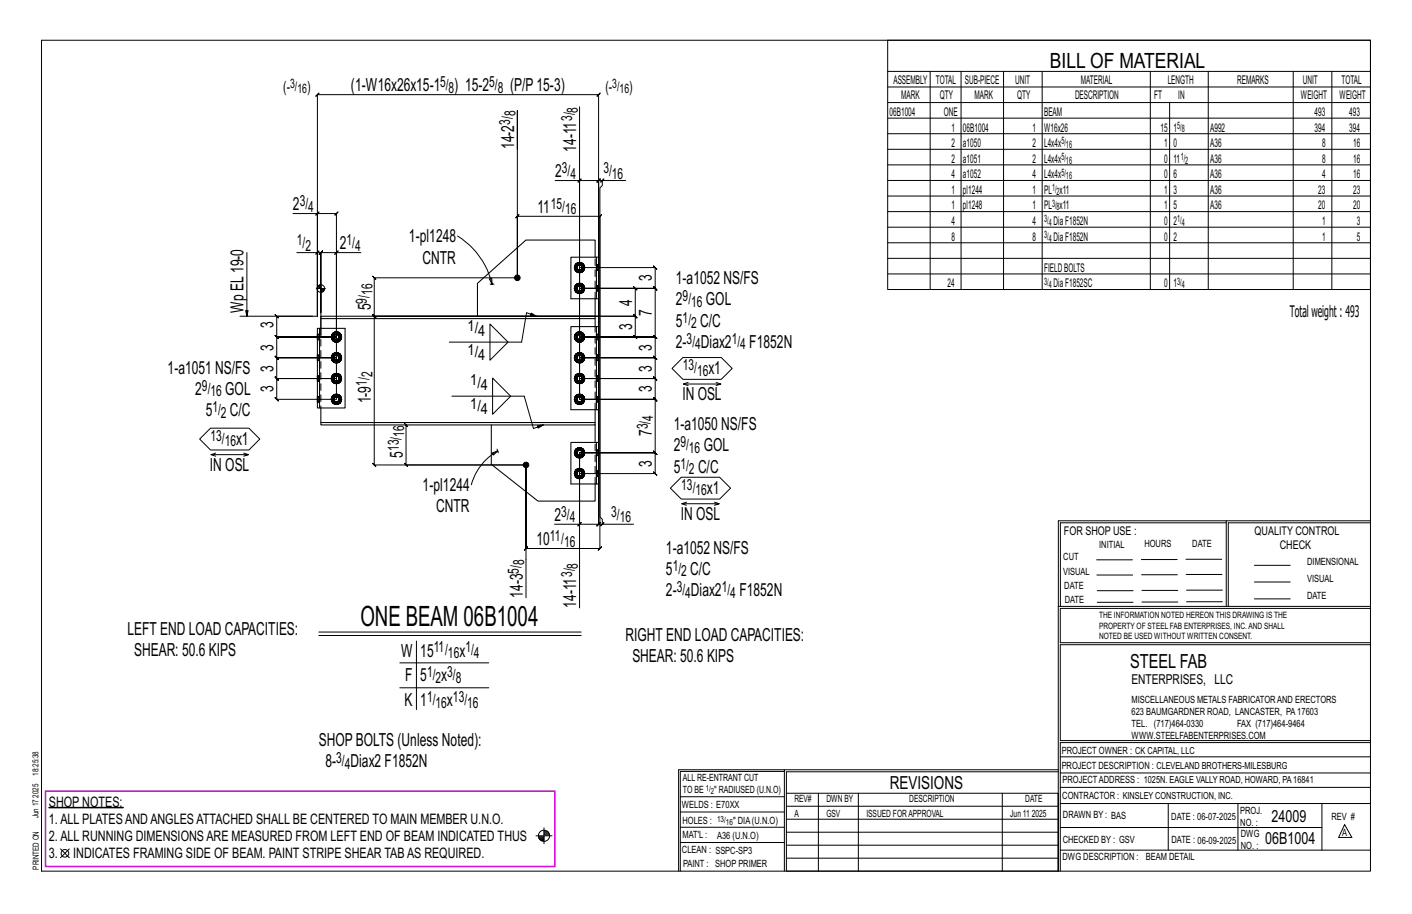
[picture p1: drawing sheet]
<svg xmlns="http://www.w3.org/2000/svg" width="432mm" height="279mm" viewBox="0 0 432 279" stroke-linecap="round" stroke-linejoin="round" font-family="sans-serif">
<defs><g id="words">
<text font-size="8.6" x="110.2" y="191.2">ONE BEAM 06B1004</text>
<text font-size="6.4" x="321.1" y="20.7">BILL OF MATERIAL</text>
<text font-size="5.9" x="345.6" y="204.1">STEEL FAB</text>
<g font-size="5.5">
<text x="107.3" y="27.9">(1-W16x26x15-1</text>
<text x="138.9" y="27.9">) 15-2</text>
<text x="156" y="27.9">(P/P15-3)</text>
<text x="157.2" y="45.6" transform="rotate(-90 157.2 45.6)">14-2</text>
<text x="176.2" y="46.4" transform="rotate(-90 176.2 46.4)">14-11</text>
<text x="169.8" y="54.2">2</text>
<text x="89.6" y="64.3">2</text>
<text x="164.3" y="65.1">11</text>
<text x="103.9" y="76.2">2</text>
<text x="125.1" y="74.1">1-pl1248</text>
<text x="129.2" y="80.6">CNTR</text>
<text x="199.4" y="86" transform="rotate(-90 199.4 86)">3</text>
<text x="206.7" y="86.9">1-a1052 NS/FS</text>
<text x="74.5" y="95.6" transform="rotate(-90 74.5 95.6)">Wp EL19-0</text>
<text x="113.5" y="94.9" transform="rotate(-90 113.5 94.9)">5</text>
<text x="193.3" y="93.4" transform="rotate(-90 193.3 93.4)">4</text>
<text x="206.7" y="93.4">2</text>
<text x="215.9" y="93.4">GOL</text>
<text x="83.6" y="100.2" transform="rotate(-90 83.6 100.2)">3</text>
<text x="193.3" y="100.9" transform="rotate(-90 193.3 100.9)">3</text>
<text x="199.4" y="96.6" transform="rotate(-90 199.4 96.6)">7</text>
<text x="206.7" y="99.9">5</text>
<text x="214.1" y="99.9">C/C</text>
<text x="83.6" y="107.2" transform="rotate(-90 83.6 107.2)">3</text>
<text x="199.4" y="107.2" transform="rotate(-90 199.4 107.2)">3</text>
<text x="206.7" y="106.4">2-</text>
<text x="214.3" y="106.4">Diax2</text>
<text x="229.2" y="106.4">F1852N</text>
<text x="83.6" y="113.6" transform="rotate(-90 83.6 113.6)">3</text>
<text x="199.4" y="113.6" transform="rotate(-90 199.4 113.6)">3</text>
<text x="51.3" y="114.2">1-a1051 NS/FS</text>
<text x="83.6" y="119.9" transform="rotate(-90 83.6 119.9)">3</text>
<text x="199.4" y="119.9" transform="rotate(-90 199.4 119.9)">3</text>
<text x="216.7" y="114.4">x1</text>
<text x="59.7" y="120.7">2</text>
<text x="68.9" y="120.7">GOL</text>
<text x="113.5" y="123.3" transform="rotate(-90 113.5 123.3)">1-9</text>
<text x="208.7" y="122.4">IN OSL</text>
<text x="62.9" y="127.2">5</text>
<text x="70.3" y="127.2">C/C</text>
<text x="206" y="131.5">1-a1050 NS/FS</text>
<text x="72.2" y="136">x1</text>
<text x="199.4" y="133.3" transform="rotate(-90 199.4 133.3)">7</text>
<text x="206" y="138">2</text>
<text x="215.2" y="138">GOL</text>
<text x="64.2" y="144">IN OSL</text>
<text x="123.2" y="139.9" transform="rotate(-90 123.2 139.9)">5</text>
<text x="199.4" y="142.6" transform="rotate(-90 199.4 142.6)">3</text>
<text x="206" y="144.5">5</text>
<text x="213.5" y="144.5">C/C</text>
<text x="129.3" y="150.1">1-pl1244</text>
<text x="216.2" y="151">x1</text>
<text x="133.4" y="156.6">CNTR</text>
<text x="169.6" y="159.3">2</text>
<text x="208.2" y="159">IN OSL</text>
<text x="164.1" y="166.7">10</text>
<text x="203.7" y="169.3">1-a1052 NS/FS</text>
<text x="203.7" y="175.8">5</text>
<text x="211.1" y="175.8">C/C</text>
<text x="159.9" y="182.7" transform="rotate(-90 159.9 182.7)">14-3</text>
<text x="176.2" y="185.8" transform="rotate(-90 176.2 185.8)">14-11</text>
<text x="203.7" y="182.3">2-</text>
<text x="211.3" y="182.3">Diax2</text>
<text x="226.1" y="182.3">F1852N</text>
<text x="39" y="194.1">LEFT END LOAD CAPACITIES:</text>
<text x="191.3" y="196">RIGHT END LOAD CAPACITIES:</text>
<text x="41.1" y="200.6">SHEAR: 50.6 KIPS</text>
<text x="122.7" y="200.7">W</text>
<text x="128.5" y="200.7">15</text>
<text x="140.5" y="200.7">x</text>
<text x="193.4" y="202.5">SHEAR: 50.6 KIPS</text>
<text x="123.9" y="208.3">F</text>
<text x="128.5" y="208.3">5</text>
<text x="134.9" y="208.3">x</text>
<text x="123.7" y="215.9">K</text>
<text x="128.5" y="215.9">1</text>
<text x="136.7" y="215.9">x</text>
<text x="97.5" y="228">SHOPBOLTS (Unless Noted):</text>
<text x="99.6" y="234.6">8-</text>
<text x="107.2" y="234.6">Diax2 F1852N</text>
<text x="272.2" y="241.1">REVISIONS</text>
</g>
<g font-size="5.1">
<text x="388.9" y="251.3">24009</text>
<text x="386.9" y="258.1">06B1004</text>
</g>
<text font-size="4.9" x="394.4" y="97">Totalweight : 493</text>
<g font-size="4.7">
<text x="86.6" y="28.1">(-</text>
<text x="93.9" y="28.1">)</text>
<text x="134.6" y="26.7">5/</text>
<text x="137.2" y="28.4">8</text>
<text x="149.6" y="26.7">5/</text>
<text x="152.2" y="28.4">8</text>
<text x="185.2" y="28.1">(-</text>
<text x="192.4" y="28.1">)</text>
<text x="157.6" y="35.6" transform="rotate(-90 157.6 35.6)">8</text>
<text x="176.7" y="34.4" transform="rotate(-90 176.7 34.4)">8</text>
<text x="156" y="38.2" transform="rotate(-90 156 38.2)">3/</text>
<text x="175" y="37" transform="rotate(-90 175 37)">3/</text>
<text x="171.8" y="53">3/</text>
<text x="184.5" y="53">3/</text>
<text x="174.4" y="54.6">4</text>
<text x="187.1" y="54.6">16</text>
<text x="91.6" y="63">3/</text>
<text x="94.3" y="64.7">4</text>
<text x="168.4" y="63.9">15/</text>
<text x="172.8" y="65.5">16</text>
<text x="90.8" y="75">1/</text>
<text x="93.4" y="76.6">2</text>
<text x="106" y="75">1/</text>
<text x="108.6" y="76.6">4</text>
<text x="112.2" y="92.8" transform="rotate(-90 112.2 92.8)">9/</text>
<text x="113.9" y="90.2" transform="rotate(-90 113.9 90.2)">16</text>
<text x="208.8" y="92.1">9/</text>
<text x="211.4" y="93.8">16</text>
<text x="143" y="101.1">1/</text>
<text x="208.8" y="98.7">1/</text>
<text x="211.4" y="100.3">2</text>
<text x="146.3" y="102.8">4</text>
<text x="210" y="105.2">3/</text>
<text x="212.6" y="106.8">4</text>
<text x="223.8" y="105.2">1/</text>
<text x="226.4" y="106.8">4</text>
<text x="143" y="108.4">1/</text>
<text x="146.3" y="110.1">4</text>
<text x="208.8" y="113.2">13/</text>
<text x="61.8" y="119.5">9/</text>
<text x="112.2" y="118" transform="rotate(-90 112.2 118)">1/</text>
<text x="113.9" y="115.4" transform="rotate(-90 113.9 115.4)">2</text>
<text x="143.8" y="117.6">1/</text>
<text x="147.1" y="119.3">4</text>
<text x="213.2" y="114.8">16</text>
<text x="64.4" y="121.1">16</text>
<text x="64.9" y="126">1/</text>
<text x="143.8" y="125">1/</text>
<text x="67.6" y="127.6">2</text>
<text x="147.1" y="126.6">4</text>
<text x="198.1" y="131.3" transform="rotate(-90 198.1 131.3)">3/</text>
<text x="199.8" y="128.7" transform="rotate(-90 199.8 128.7)">4</text>
<text x="64.4" y="134.8">13/</text>
<text x="68.7" y="136.4">16</text>
<text x="121.9" y="137.8" transform="rotate(-90 121.9 137.8)">13/</text>
<text x="123.6" y="133.5" transform="rotate(-90 123.6 133.5)">16</text>
<text x="208.1" y="136.7">9/</text>
<text x="208.1" y="143.3">1/</text>
<text x="210.7" y="138.4">16</text>
<text x="208.3" y="149.8">13/</text>
<text x="210.7" y="144.9">2</text>
<text x="212.7" y="151.4">16</text>
<text x="171.6" y="158">3/</text>
<text x="174.3" y="159.7">4</text>
<text x="186.9" y="158">3/</text>
<text x="189.5" y="159.7">16</text>
<text x="168.2" y="165.4">11/</text>
<text x="172.5" y="167.1">16</text>
<text x="160.3" y="172.7" transform="rotate(-90 160.3 172.7)">8</text>
<text x="176.7" y="173.8" transform="rotate(-90 176.7 173.8)">8</text>
<text x="158.6" y="175.3" transform="rotate(-90 158.6 175.3)">5/</text>
<text x="175" y="176.4" transform="rotate(-90 175 176.4)">3/</text>
<text x="205.7" y="174.6">1/</text>
<text x="208.3" y="176.2">2</text>
<text x="206.9" y="181.1">3/</text>
<text x="209.6" y="182.7">4</text>
<text x="220.7" y="181.1">1/</text>
<text x="223.3" y="182.7">4</text>
<text x="132.6" y="199.4">11/</text>
<text x="137" y="201.1">16</text>
<text x="142.3" y="199.4">1/</text>
<text x="144.9" y="201.1">4</text>
<text x="130.6" y="207.1">1/</text>
<text x="133.2" y="208.7">2</text>
<text x="136.8" y="207.1">3/</text>
<text x="139.4" y="208.7">8</text>
<text x="130.6" y="214.7">1/</text>
<text x="138.5" y="214.7">13/</text>
<text x="133.2" y="216.3">16</text>
<text x="142.9" y="216.3">16</text>
<text x="102.8" y="233.3">3/</text>
<text x="105.4" y="235">4</text>
</g>
<g font-size="4.4">
<text x="15" y="251.8">1.ALL PLATESANDANGLESATTACHED SHALL BE CENTERED TO MAIN MEMBER U.N.O.</text>
<text x="15" y="246.6">SHOP NOTES:</text>
<text x="15" y="257">2.ALL RUNNING DIMENSIONSARE MEASURED FROM LEFT END OF BEAM INDICATED THUS</text>
<text x="15" y="262.3">3.</text>
<text x="22.4" y="262.3">INDICATES FRAMING SIDE OF BEAM. PAINT STRIPE SHEAR TABAS REQUIRED.</text>
</g>
<text font-size="4.2" x="346" y="209.1">ENTERPRISES, LLC</text>
<g font-size="4">
<text x="88.7" y="27">3/</text>
<text x="90.9" y="28.4">16</text>
<text x="187.3" y="27">3/</text>
<text x="189.5" y="28.4">16</text>
</g>
<g font-size="3.7">
<text x="273.2" y="25.6">ASSEMBLY</text>
<text x="286.2" y="25.6">TOTAL</text>
<text x="295.1" y="25.6">SUB-PIECE</text>
<text x="310.4" y="25.6">UNIT</text>
<text x="330.5" y="25.6">MATERIAL</text>
<text x="357.1" y="25.6">LENGTH</text>
<text x="378.3" y="25.6">REMARKS</text>
<text x="398.4" y="25.6">UNIT</text>
<text x="410.2" y="25.6">TOTAL</text>
<text x="272.1" y="35.5">06B1004</text>
<text x="275.6" y="30.4">MARK</text>
<text x="287.4" y="30.4">QTY</text>
<text x="288.6" y="35.5">ONE</text>
<text x="298" y="30.4">MARK</text>
<text x="311" y="30.4">QTY</text>
<text x="319.3" y="35.5">BEAM</text>
<text x="328.7" y="30.4">DESCRIPTION</text>
<text x="353" y="30.4">FT</text>
<text x="360.3" y="30.4">IN</text>
<text x="397.8" y="30.4">WEIGHT</text>
<text x="402" y="35.5">493</text>
<text x="409.6" y="30.4">WEIGHT</text>
<text x="412.6" y="35.5">493</text>
<text x="290.9" y="40.2">1</text>
<text x="294.5" y="40.2">06B1004</text>
<text x="315.8" y="40.2">1</text>
<text x="319.3" y="40.2">W16x26</text>
<text x="354.9" y="40.2">15</text>
<text x="358.9" y="40.2">1</text>
<text x="370.1" y="40.2">A992</text>
<text x="402" y="40.2">394</text>
<text x="412.6" y="40.2">394</text>
<text x="290.9" y="45">2</text>
<text x="294.5" y="45">a1050</text>
<text x="315.8" y="45">2</text>
<text x="319.3" y="45">L4x4x</text>
<text x="356" y="45">1</text>
<text x="358.9" y="45">0</text>
<text x="370.1" y="45">A36</text>
<text x="404.3" y="45">8</text>
<text x="413.8" y="45">16</text>
<text x="290.9" y="49.7">2</text>
<text x="294.5" y="49.7">a1051</text>
<text x="315.8" y="49.7">2</text>
<text x="319.3" y="49.7">L4x4x</text>
<text x="356" y="49.7">0</text>
<text x="358.9" y="49.7">11</text>
<text x="370.1" y="49.7">A36</text>
<text x="404.3" y="49.7">8</text>
<text x="413.8" y="49.7">16</text>
<text x="290.9" y="54.5">4</text>
<text x="290.9" y="59.3">1</text>
<text x="294.5" y="54.5">a1052</text>
<text x="294.5" y="59.3">pl1244</text>
<text x="315.8" y="54.5">4</text>
<text x="315.8" y="59.3">1</text>
<text x="319.3" y="54.5">L4x4x</text>
<text x="319.3" y="59.3">PL x11</text>
<text x="356" y="54.5">0</text>
<text x="356" y="59.3">1</text>
<text x="358.9" y="54.5">6</text>
<text x="358.9" y="59.3">3</text>
<text x="370.1" y="54.5">A36</text>
<text x="370.1" y="59.3">A36</text>
<text x="403.2" y="59.3">23</text>
<text x="404.3" y="54.5">4</text>
<text x="413.8" y="54.5">16</text>
<text x="413.8" y="59.3">23</text>
<text x="290.9" y="64">1</text>
<text x="294.5" y="64">pl1248</text>
<text x="315.8" y="64">1</text>
<text x="319.3" y="64">PL x11</text>
<text x="356" y="64">1</text>
<text x="358.9" y="64">5</text>
<text x="370.1" y="64">A36</text>
<text x="403.2" y="64">20</text>
<text x="413.8" y="64">20</text>
<text x="290.9" y="68.8">4</text>
<text x="315.8" y="68.8">4</text>
<text x="322.2" y="68.8">DiaF1852N</text>
<text x="356" y="68.8">0</text>
<text x="358.9" y="68.8">2</text>
<text x="404.3" y="68.8">1</text>
<text x="415" y="68.8">3</text>
<text x="290.9" y="73.6">8</text>
<text x="315.8" y="73.6">8</text>
<text x="322.2" y="73.6">DiaF1852N</text>
<text x="356" y="73.6">0</text>
<text x="358.9" y="73.6">2</text>
<text x="404.3" y="73.6">1</text>
<text x="415" y="73.6">5</text>
<text x="319.3" y="83.1">FIELDBOLTS</text>
<text x="289.8" y="87.8">24</text>
<text x="322.2" y="87.8">DiaF1852SC</text>
<text x="356" y="87.8">0</text>
<text x="358.9" y="87.8">1</text>
<text x="325.3" y="163.4">FOR SHOP USE :</text>
<text x="383.7" y="163.4">QUALITY CONTROL</text>
<text x="391.4" y="167.8">CHECK</text>
</g>
<g font-size="3.1">
<text x="360" y="39.4">5/</text>
<text x="361.4" y="40.5">8</text>
<text x="324.6" y="44.1">5/</text>
<text x="326" y="45.3">16</text>
<text x="324.6" y="48.9">5/</text>
<text x="324.6" y="53.7">5/</text>
<text x="326" y="50">16</text>
<text x="361.1" y="48.9">1/</text>
<text x="362.5" y="50">2</text>
<text x="321.7" y="58.4">1/</text>
<text x="323.1" y="59.5">2</text>
<text x="326" y="54.8">16</text>
<text x="321.7" y="63.2">3/</text>
<text x="323.1" y="64.3">8</text>
<text x="319.3" y="68">3/</text>
<text x="320.7" y="69.1">4</text>
<text x="360" y="68">1/</text>
<text x="361.4" y="69.1">4</text>
<text x="319.3" y="72.7">3/</text>
<text x="320.7" y="73.8">4</text>
<text x="319.3" y="87">3/</text>
<text x="320.7" y="88.1">4</text>
<text x="360" y="87">3/</text>
<text x="361.4" y="88.1">4</text>
<text x="336.2" y="167.4">INITIAL</text>
<text x="350" y="167.1">HOURS</text>
<text x="364.6" y="167.2">DATE</text>
<text x="325.2" y="171.3">CUT</text>
<text x="399.8" y="172.8">DIMENSIONAL</text>
<text x="325.1" y="175.8">VISUAL</text>
<text x="399.8" y="177.9">VISUAL</text>
<text x="325.5" y="180">DATE</text>
<text x="325.7" y="184.4">DATE</text>
<text x="399.8" y="183.1">DATE</text>
<text x="346" y="215">MISCELLANEOUS METALS FABRICATORAND ERECTORS</text>
<text x="346" y="218.6">623 BAUMGARDNER ROAD, LANCASTER, PA17603</text>
<text x="346" y="225.8">WWW.STEELFABENTERPRISES.COM</text>
<text x="346" y="222.2">TEL. (717)464-0330</text>
<text x="378.3" y="222.2">FAX (717)464-9464</text>
<text x="324.7" y="230.5">PROJECT OWNER : CK CAPITAL, LLC</text>
<text x="208.8" y="238.8">ALL RE-ENTRANT CUT</text>
<text x="324.7" y="235.1">PROJECT DESCRIPTION : CLEVELAND BROTHERS-MILESBURG</text>
<text x="324.9" y="239.5">PROJECTADDRESS : 1025N. EAGLE VALLY ROAD, HOWARD, PA16841</text>
<text x="208.8" y="242.5">TO BE</text>
<text x="218.4" y="242.5">&quot; RADIUSED (U.N.O)</text>
<text x="242.9" y="245.3">REV#</text>
<text x="252.7" y="245.3">DWN BY</text>
<text x="278.1" y="245.3">DESCRIPTION</text>
<text x="313.5" y="245.3">DATE</text>
<text x="324.9" y="244.2">CONTRACTOR : KINSLEY CONSTRUCTION, INC.</text>
<text x="208.5" y="247">WELDS : E70XX</text>
<text x="208.7" y="251.7">HOLES :</text>
<text x="224.2" y="251.8">&quot; DIA(U.N.O)</text>
<text x="242.9" y="249.9">A</text>
<text x="252.7" y="249.9">GSV</text>
<text x="264.9" y="249.9">ISSUED FORAPPROVAL</text>
<text x="309" y="249.9">Jun 11</text>
<text x="315.5" y="249.9">2025</text>
<text x="325.1" y="250">DRAWN BY : BAS</text>
<text x="358.2" y="250.5">DATE : 06-07-2025</text>
<text x="379.3" y="248.9">PROJ.</text>
<text x="407.2" y="250.5">REV #</text>
<text x="208.7" y="256.3">MAT'L :</text>
<text x="219.3" y="256.4">A36 (U.N.O)</text>
<text x="325" y="257.6">CHECKED BY : GSV</text>
<text x="358.3" y="257.7">DATE : 06-09-2025</text>
<text x="379.3" y="252.5">NO. :</text>
<text x="379.5" y="255.9">DWG</text>
<text x="410.5" y="255.5">A</text>
<text x="208.6" y="260.7">CLEAN : SSPC-SP3</text>
<text x="324.9" y="262.9">DWG DESCRIPTION :</text>
<text x="350.4" y="263">BEAM DETAIL</text>
<text x="379.5" y="259.5">NO. :</text>
<text x="208.9" y="265">PAINT : SHOP PRIMER</text>
</g>
<g font-size="2.7">
<text x="336.1" y="189">THE INFORMATION NOTED HEREON THIS DRAWING IS THE</text>
<text x="336.1" y="195.4">NOTED BE USED WITHOUT WRITTEN CONSENT.</text>
<text x="336.1" y="192.2">PROPERTY OF STEEL FAB ENTERPRISES, INC.AND SHALL</text>
</g>
<g font-size="2.6">
<text x="215.9" y="241.8">1/</text>
<text x="217.4" y="242.7">2</text>
<text x="219.3" y="251.1">13/</text>
<text x="222" y="252.1">16</text>
</g>
<g font-size="2.5">
<text x="11.7" y="237.1" transform="rotate(-90 11.7 237.1)">18:25:38</text>
<text x="11.8" y="243.8" transform="rotate(-90 11.8 243.8)">2025</text>
<text x="11.8" y="250.1" transform="rotate(-90 11.8 250.1)">Jun 17</text>
<text x="11.9" y="265.8" transform="rotate(-90 11.9 265.8)">PRINTED ON</text>
</g>
</g></defs>
<g fill="#000" stroke="#000" stroke-width=".31">
<path d="M15 246.8h22.7v.2h-22.7z"/>
<circle cx="158.2" cy="84.9" r=".86"/>
<circle cx="160.9" cy="142.1" r=".86"/>
</g>
<g fill="none" stroke="#000" stroke-width=".31">
<path d="M12.7 12.3h406.4v254h-406.4zM271.5 12.3h147.6v76.2h-147.6zM177.2 32.7v89.4v-66.9h-7.4M271.5 21.8h147.6M271.5 26.6h147.6M271.5 31.4h147.6M271.5 36.1h147.6M284.5 21.8v66.7M293.9 21.8v66.7M306.9 21.8v66.7M318.7 21.8v66.7M351.8 21.8v66.7"/>
<path d="M357.7 31.4v57.1M369.5 21.8v66.7M395.5 21.8v66.7M407.3 21.8v66.7M158.2 45.6v-11.7v51v-18.8l-.5 .5 1-1-.5 .5h25.2l-.5 .5 1-1-.5 .5v101.6l.5-.5-1 1 .5-.5h-22.5l.5-.5-1 1 .5-.5v-25.6v40.6M177.2 55.2h5.9l-.5 .5 1-1-.5 .5v41.5M177.7 54.7l-1 1zM183.7 55.7l1-1zM184.2 55.2h-1.1l.5-.5-1 1 .5-.5v41.5M191.4 55.2h-7.2v1.5l-.8 .7v100.6l.8 .8v1.5h9.5M271.5 40.9h147.6M271.5 45.6h147.6"/>
<path d="M271.5 50.4h147.6M271.5 55.2h147.6M271.5 59.9h147.6M75.5 77.2v19.5l-.4-1.8h.8l-.4 1.8M89.6 65.3h7.5v31.4v-19.5h-6.3M97.1 65.3l-.5 .5 1-1zM97.1 65.3h5.8l-.5 .5 1-1-.5 .5v56.8h-18.3l.5 .5-1-1 .5 .5v-6.4l.5 .5-1-1 .5 .5h18.3h-18.3l.5 .5-1-1 .5 .5v-6.3l.5 .5-1-1 .5 .5h18.3h-18.3l.5 .5-1-1 .5 .5v-6.4l.5 .5-1-1 .5 .5h18.3h-18.3l.5 .5-1-1 .5 .5v-6.3l.5 .5-1-1 .5 .5h11M97.1 77.2h13.2M97.6 76.7l-1 1zM102.9 77.2v25.8M103.4 76.7l-1 1zM139.9 72.2a23.6 23.6 0 0 1 10.6 14.7"/>
<path d="M271.5 64.7h147.6M271.5 69.5h147.6M271.5 74.2h147.6M271.5 79h147.6M73.4 96.7h23.7v-67.8l-.5 .5 1-1-.5 .5h86l-.5 .5 1-1-.5 .5v67.8M96.7 88.2h2.8M97.1 87.7v.5M97.3 87.4v.8M97.5 87.2v1M97.7 87.1v1.1M97.9 87.1v1.1M98.1 86.8v8.8v-18.4l-.5 .5 1-1-1 1 1-1-.5 .5v25.8"/>
<path d="M98.3 88.2v1.1M98.5 88.2v1.1M98.8 88.2v1M99 88.2v.8M99.2 88.2v.5M149.7 85.3l.7-.2 .1 1.8zM149.8 99.1l5.6 5.5-5.6 5.5zM149.9 86.8l.6 .1M150.5 86.9h.6M158.2 84.9h-43.8l-.5-.5 1 1-.5-.5v11.8l-.5-.5 1 1-.5-.5h69h-69l-.5-.5 1 1-.5-.5v45.4l-.5-.5 1 1-.5-.5h46.5h-36.7l.5 .5-1-1 .5 .5v-12.2l.5 .5-1-1 .5 .5M164 96.7l-1.5-1-.3 .7 1.8 .3-3-1.1-1.5 9h-22.1M175.7 88.1h.5"/>
<path d="M175.7 81.8h.5M175.8 87.6l.5 .2-.1 .3M175.8 81.2l.5 .2-.1 .4M176.2 89.2l.5 .4M176.2 82.9l.5 .3M176.2 88.1l.1 .4-.5 .2M176.2 81.8l.1 .4-.5 .2M176.3 87.8l.2-.4-.3-.3a1.52 1.52 0 0 0 0 2.1l.3-.3-.2-.4M176.3 81.4l.2-.3-.3-.4a1.52 1.52 0 0 0 0 2.2l.3-.4-.2-.3M176.5 88.9l.3 .2-.1 .5 .5 .1M176.5 82.5l.3 .2-.1 .5 .5 .1M176.7 86.7l-.5 .4"/>
<path d="M176.7 80.4l-.5 .3M176.8 89.1l.4 .1v.5l.6-.1M176.8 82.7l.4 .1v.5l.6-.1M177.2 86.6l-.5 .1 .1 .5-.3 .2M177.2 87.1l.4 .1 .2-.5 .5 .4-.3 .3M177.2 80.3l-.5 .1 .1 .5-.3 .2M177.2 80.8l.4 .1 .2-.5 .5 .3-.3 .4M177.2 81.8h23.2l-.5-.5 1 1-.5-.5v6.3l-.5-.5 1 1-.5-.5h-23.2h23.2l-.5-.5 1 1-.5-.5v14.9l-.5-.5 1 1-.5-.5h-23.2h23.2l-.5-.5 1 1-.5-.5v6.4l-.5-.5 1 1-.5-.5h-23.2h23.2l-.5-.5 1 1-.5-.5v6.3l-.5-.5 1 1-.5-.5h-23.2h23.2l-.5-.5 1 1-.5-.5v6.4l-.5-.5 1 1-.5-.5h-23.2h23.2l-.5-.5 1 1-.5-.5v16.3l-.5-.5 1 1-.5-.5h-23.2h23.2l-.5-.5 1 1-.5-.5v6.4l-.5-.5 1 1-.5-.5h-23.2M177.2 88.1h17.1l-.5-.5 1 1-.5-.5v8.6l-.5-.5 1 1-.5-.5h-11.2M177.6 87.2l.4 .2 .3 .7h.5l-.2 .6M177.6 80.9l.4 .2 .3 .7h.5l-.2 .6M177.8 86.7l-.6-.1v.5l-.4 .1"/>
<path d="M177.8 80.4l-.6-.1v.5l-.4 .1M178 88.9l.3 .3-.5 .4-.2-.5-.4 .1M178 82.5l.3 .4-.5 .3-.2-.5-.4 .1M178.2 88.5l.4 .2-.3 .5M178.2 82.2l.4 .2-.3 .5M178.3 88.1l-.3 .8-.4 .2M178.3 81.8l-.3 .7-.4 .2M178.3 87.1l.3 .5-.4 .2M178.3 80.7l.3 .5-.4 .2M178.6 87.6l.2 .5M178.6 81.2l.2 .6M183.1 96.7v63.6l.5-.5-1 1 .5-.5h-5.9"/>
<path d="M183.1 96.7v63.6l-.5 .5 1-1-.5 .5h1.1M183.1 96.7h11.2l-.5-.5 1 1-.5-.5v6.3l-.5-.5 1 1-.5-.5h-17.1M271.5 83.7h147.6M101.4 115.7h.5M101.4 109.4h.5M101.4 103h.5M101.5 115.1l.4 .2v.4M101.5 108.8l.4 .2v.4M101.5 102.4l.4 .2v.4M101.8 116.8l.5 .3M101.8 110.4l.5 .4M101.8 104.1l.5 .3"/>
<path d="M101.9 115.7v.4l-.4 .2M101.9 109.4v.4l-.4 .1M101.9 103v.4l-.4 .2M101.9 115.3l.3-.3-.4-.4a1.52 1.52 0 0 0 0 2.2l.4-.4-.3-.3M101.9 109l.3-.4-.4-.3a1.52 1.52 0 0 0 0 2.1l.4-.3-.3-.3M101.9 102.6l.3-.3-.4-.4a1.52 1.52 0 0 0 0 2.2l.4-.4-.3-.3M102.2 116.4l.3 .3-.2 .4 .6 .1M102.2 110.1l.3 .2-.2 .5 .6 .1M102.2 103.7l.3 .3-.2 .4 .6 .1M102.3 114.3l-.5 .3M102.3 108l-.5 .3M102.3 101.6l-.5 .3"/>
<path d="M102.5 116.7h.4v.5l.6-.1M102.5 110.3l.4 .1v.5l.6-.1M102.5 104h.4v.5l.6-.1M102.9 114.2l-.6 .1 .2 .5-.3 .2M102.9 114.7l.4 .1 .2-.5 .5 .3-.4 .4M102.9 107.8l-.6 .2 .2 .4-.3 .2M102.9 108.3l.4 .1 .2-.4 .5 .3-.4 .3M102.9 101.5l-.6 .1 .2 .5-.3 .2M102.9 102l.4 .1 .2-.5 .5 .3-.4 .4M103.3 114.8l.3 .2 .3 .7h.5l-.1 .6M103.3 108.4l.3 .2 .3 .8h.5l-.1 .5M103.3 102.1l.3 .2 .3 .7h.5l-.1 .6"/>
<path d="M103.5 114.3l-.6-.1v.5l-.4 .1M103.5 108l-.6-.2v.5l-.4 .1M103.5 101.6l-.6-.1v.5l-.4 .1M103.6 116.4l.4 .4-.5 .3-.2-.4h-.4M103.6 110.1l.4 .3-.5 .4-.2-.5-.4 .1M103.6 103.7l.4 .4-.5 .3-.2-.4h-.4M103.8 116.1l.5 .2-.3 .5M103.8 109.8l.5 .1-.3 .5M103.8 103.4l.5 .2-.3 .5M103.9 115.7l-.3 .7-.3 .3M103.9 109.4l-.3 .7-.3 .2M103.9 103l-.3 .7-.3 .3"/>
<path d="M104 114.6l.3 .5-.5 .2M104 108.3l.3 .5-.5 .2M104 101.9l.3 .5-.5 .2M104.3 115.1l.1 .6M104.3 108.8l.1 .6M104.3 102.4l.1 .6M150.6 115.6l5.6 5.5-5.6 5.5zM175.7 115.7h.5M175.7 109.4h.5M175.7 103h.5M175.8 102.4l.5 .2-.1 .4M175.8 108.8l.5 .2-.1 .4"/>
<path d="M175.8 115.1l.5 .2-.1 .4M176.2 104.1l.5 .3M176.2 110.4l.5 .4M176.2 116.8l.5 .3M176.2 103l.1 .4-.5 .2M176.2 109.4l.1 .4-.5 .1M176.2 115.7l.1 .4-.5 .2M176.3 102.6l.2-.3-.3-.4a1.52 1.52 0 0 0 0 2.2l.3-.4-.2-.3M176.3 109l.2-.4-.3-.3a1.52 1.52 0 0 0 0 2.1l.3-.3-.2-.3M176.3 115.3l.2-.3-.3-.4a1.52 1.52 0 0 0 0 2.2l.3-.4-.2-.3M176.5 103.7l.3 .3-.1 .4 .5 .1M176.5 110.1l.3 .2-.1 .5 .5 .1"/>
<path d="M176.5 116.4l.3 .3-.1 .4 .5 .1M176.7 101.6l-.5 .3M176.7 108l-.5 .3M176.7 114.3l-.5 .3M176.8 104h.4v.5l.6-.1M176.8 110.3l.4 .1v.5l.6-.1M176.8 116.7h.4v.5l.6-.1M177.2 101.5l-.5 .1 .1 .5-.3 .2M177.2 102l.4 .1 .2-.5 .5 .3-.3 .4M177.2 107.8l-.5 .2 .1 .4-.3 .2M177.2 108.3l.4 .1 .2-.4 .5 .3-.3 .3M177.2 114.2l-.5 .1 .1 .5-.3 .2"/>
<path d="M177.2 114.7l.4 .1 .2-.5 .5 .3-.3 .4M177.6 102.1l.4 .2 .3 .7h.5l-.2 .6M177.6 108.4l.4 .2 .3 .8h.5l-.2 .5M177.6 114.8l.4 .2 .3 .7h.5l-.2 .6M177.8 101.6l-.6-.1v.5l-.4 .1M177.8 108l-.6-.2v.5l-.4 .1M177.8 114.3l-.6-.1v.5l-.4 .1M178 103.7l.3 .4-.5 .3-.2-.4h-.4M178 110.1l.3 .3-.5 .4-.2-.5-.4 .1M178 116.4l.3 .4-.5 .3-.2-.4h-.4M178.2 103.4l.4 .2-.3 .5M178.2 109.8l.4 .1-.3 .5"/>
<path d="M178.2 116.1l.4 .2-.3 .5M178.3 103l-.3 .7-.4 .3M178.3 109.4l-.3 .7-.4 .2M178.3 115.7l-.3 .7-.4 .3M178.3 101.9l.3 .5-.4 .2M178.3 108.3l.3 .5-.4 .2M178.3 114.6l.3 .5-.4 .2M178.6 102.4l.2 .6M178.6 108.8l.2 .6M178.6 115.1l.2 .6M208.8 109.3h11.8l3.3 3.3-3.3 3.4h-11.8l-3.3-3.4zM209 117.4h11.4l-1.4 .5"/>
<path d="M210.4 116.9l-1.4 .5 1.4 .5M219 116.9l1.4 .5M64.4 130.9h11.7l3.4 3.3-3.4 3.4h-11.7l-3.4-3.4zM64.5 139h11.5l-1.5 .5M66 138.5l-1.5 .5 1.5 .5M74.5 138.5l1.5 .5M101.4 122.1h.5M101.5 121.5l.4 .2v.4M101.8 123.1l.5 .4M101.9 122.1v.4l-.4 .1M101.9 121.7l.3-.4-.4-.3a1.52 1.52 0 0 0 0 2.1l.4-.3-.3-.3M102.2 122.8l.3 .2-.2 .5 .6 .1"/>
<path d="M102.3 120.7l-.5 .3M102.5 123l.4 .1v.5l.6-.1M102.9 120.5l-.6 .2 .2 .4-.3 .2M102.9 121l.4 .1 .2-.4 .5 .3-.4 .3M103.3 121.1l.3 .2 .3 .8h.5l-.1 .5M103.5 120.7l-.6-.2v.5l-.4 .1M103.6 122.8l.4 .3-.5 .4-.2-.5-.4 .1M103.8 122.5l.5 .1-.3 .5M103.9 122.1l-.3 .7-.3 .2M104 121l.3 .5-.5 .2M104.3 121.5l.1 .6M138.2 121.1h22.1l2.8 9.9 3-1.1-1.5 1-.3-.7 1.8-.3"/>
<path d="M150.5 138.5l1.7-.7-1.3 1.3zM152.1 137.3l.1 .5M152.2 137.8a17.1 17.1 0 0 0-8.1 10.4M152.2 137.8l.1 .6M175.7 122.1h.5M175.8 121.5l.5 .2-.1 .4M176.2 123.1l.5 .4M176.2 122.1l.1 .4-.5 .1M176.3 121.7l.2-.4-.3-.3a1.52 1.52 0 0 0 0 2.1l.3-.3-.2-.3M176.5 137.1h1.5l.8 1.3-.8 1.3h-1.5l-.8-1.3zM176.5 122.8l.3 .2-.1 .5 .5 .1M176.7 120.7l-.5 .3"/>
<path d="M176.8 123l.4 .1v.5l.6-.1M177.2 120.5l-.5 .2 .1 .4-.3 .2M177.2 121l.4 .1 .2-.4 .5 .3-.3 .3M177.6 121.1l.4 .2 .3 .8h.5l-.2 .5M177.8 120.7l-.6-.2v.5l-.4 .1M178 122.8l.3 .3-.5 .4-.2-.5-.4 .1M178.2 122.5l.4 .1-.3 .5M178.3 122.1l-.3 .7-.4 .2M178.3 121l.3 .5-.4 .2M178.6 121.5l.2 .6M176.5 143.4h1.5l.8 1.4-.8 1.3h-1.5l-.8-1.3zM205 149.2l3.3-3.3h11.8l3.3 3.3-3.3 3.4h-11.8z"/>
<path d="M208.5 154h11.4l-1.4 .5M209.9 153.5l-1.4 .5 1.4 .5M218.5 153.5l1.4 .5M375 159.8h-50.7v25.6M375 159.2h-51.3l-.1 107.1M419.1 159.2h-44.1v26.2M419.1 159.8h-43.5v25.6M169.6 160.3h7.6v-21.9v47.4M176.7 160.8l1-1zM184.2 160.3l.5-.5-1 1zM335.4 171.1h10.9M335.4 175.8h11"/>
<path d="M349 171h11M349.1 175.7h11M362.7 171h10.9M362.7 175.6h11M383.6 172.8h11M383.6 177.9h11M97.5 193.2h80.2M97.5 194.3h80.2M127.3 196v20.9M323.7 185.4h95.4M335.5 184.1h11M335.5 180.6h11"/>
<path d="M349.2 184h11M349.2 180.5h11M362.9 180.4h10.9M362.9 184h10.9M383.6 183.1h11M419.1 186h-94.9v10.5h94.9M419.1 197.1h-94.9v29.3h94.9v.6h-94.9v39.3M122.3 202.6h27.2M122.3 210.2h27.2M239.9 235.8h-31.9v30.5M239.9 235.3h-32.4v31M323.6 235.3h-83.7v31"/>
<path d="M323.6 235.9h-83.1v6.6M324.2 236.3h94.9M324.2 231.4h94.9M18.5 259.5l2.7 2.7M21.2 259.5l-2.7 2.7M163.9 255.5h4.9M164.7 255.8h1.7M164.7 256.1h1.7M164.8 256.4h1.6M165.1 256.6h1.3M165.4 256.9h1M166.4 253v4.9"/>
<path d="M166.4 254.1h.9M166.4 254.6h1.4M166.4 255.2h1.6M166.4 254.3h1.2M166.4 254.9h1.6M208 252.9h31.9M208 257.5h31.9M208 243.6h31.9M208 248.2h31.9M240.5 242.5h83.1v23.8h-83.1zM240.5 258.4h83.1M240.5 254.4h83.1"/>
<path d="M240.5 250.4h83.1M240.5 246.5h83.1M250.3 242.5v23.8M262.5 242.5v23.8M306.5 242.5v23.8M324.2 253h80.1M324.2 245.6h94.9M324.2 259.9h94.9M324.2 240.7h94.9M357.3 245.6v14.3M378.6 245.6v14.3M404.3 245.6v14.3"/>
<path d="M411.2 252.1l2.2 3.9h-4zM240.5 262.3h83.1"/>
<circle cx="98.1" cy="88.2" r="1.16"/>
<circle cx="177.2" cy="138.4" r=".8"/>
<circle cx="177.2" cy="138.4" r="1.59"/>
<circle cx="177.2" cy="144.8" r=".8"/>
<circle cx="177.2" cy="144.8" r="1.59"/>
<circle cx="166.4" cy="255.5" r="1.71"/>
<circle cx="19.9" cy="260.8" r="1.17"/>
</g>
<path d="M13.9 241.9h155.8v23h-155.8z" fill="none" stroke="#f0f" stroke-width=".5"/>
<g fill="none" stroke="#000" stroke-width=".32">
<path d="M182 78.6v-5.2h-21.2l-14.8 13.2v10.1M182.4 78.6h.7v12.7h-.7zM182.4 78.6h-7.8v12.7h7.8M98.1 96.7h83.9v.7h-83.9zM98.1 97.4v3M182 91.3v5.4M182 97.4v2.4M182.4 99.8h.7v25.4h-.7zM182.4 99.8h-7.8v25.4h7.8M97.1 100.4h.6v24.3h-.6zM97.7 100.4h7.8v24.3h-7.8M98.1 129.2h83.9v.7h-83.9z"/>
<path d="M98.1 124.7v4.5M150.2 129.9v12l14.3 11.3h17.5v-5.3M182 125.2v4M182 129.9v5.3M182.4 135.2h.7v12.7h-.7zM182.4 135.2h-7.8v12.7h7.8"/>
</g>
<g fill="none" stroke="#000" stroke-width=".31" stroke-dasharray="2 1.4">
<path d="M175.6 88.1l.2 .7zM175.6 81.8l.2 .6zM175.7 88.1l.1 .6zM175.7 88.1l.8-1.3-.8 1.3 .8 1.4-.8-1.4h.5M175.7 81.8l.1 .6zM175.7 81.8l.8-1.3-.8 1.3 .8 1.3-.8-1.3h.5M175.8 87.5l-.2 .6zM175.8 88.8l.3 .5zM175.8 81.2l-.2 .6zM175.8 82.4l.3 .5zM175.8 88.7l.5-.2-.1-.4M175.8 87.6l.5 .2-.1 .3"/>
<path d="M175.8 82.4l.5-.2-.1-.4M175.8 81.2l.5 .2-.1 .4M176.1 87l-.3 .5zM176.1 89.3l.5 .3zM176.1 87l.5-.3zM176.1 80.7l-.3 .5zM176.1 82.9l.5 .4zM176.1 80.7l.5-.4zM176.2 89.2l.5 .4zM176.2 89.2l.5 .4M176.2 87.1l.5-.4zM176.2 87.1l.5-.4"/>
<path d="M176.2 82.9l.5 .3zM176.2 82.9l.5 .3M176.2 80.7l.5-.3zM176.2 80.7l.5-.3M176.3 88.5l.5 .6M176.3 87.8l.5-.6M176.3 82.2l.5 .5M176.3 81.4l.5-.5M176.4 88.1l.1 .4zM176.4 81.8l.1 .4zM176.5 89.5h1.5zM176.5 86.8h1.5z"/>
<path d="M176.5 83.1h1.5zM176.5 80.5h1.5zM176.5 87.4l-.3-.3-.5 1 .1-.5v1.1l.4 .5-.4-.5 .4 .5 .3-.3M176.5 81.1l-.3-.4-.5 1.1 .1-.6v1.2l.4 .5-.4-.5 .4 .5 .3-.4M176.5 87.8l-.1 .3zM176.5 88.5l.3 .3zM176.5 87.8l.3-.3zM176.5 81.4l-.1 .4zM176.5 82.2l.3 .3zM176.5 81.4l.3-.3zM176.6 89.6l.6 .1zM176.6 86.7l.6-.1z"/>
<path d="M176.6 83.3l.6 .1zM176.6 80.3l.6-.1zM176.8 89.1l.4 .1v.5l-.5-.1 .5 .1-.5-.1zM176.8 88.8l.4 .1zM176.8 87.5l.4-.1zM176.8 82.7l.4 .1v.5l-.5-.1 .5 .1-.5-.1zM176.8 82.5l.4 .1zM176.8 81.1l.4-.1zM177.2 86.6l-.5 .1 .5-.1-.5 .1 .1 .5 .4-.1M177.2 89.7l.6-.1zM177.2 89.7l.6-.1M177.2 89.2l.4-.1 .2 .5"/>
<path d="M177.2 88.9l.4-.1zM177.2 87.4l.4 .1zM177.2 86.6l.6 .1-.6-.1 .6 .1-.2 .5-.4-.1zM177.2 86.6l.6 .1zM177.2 80.3l-.5 .1 .5-.1-.5 .1 .1 .5 .4-.1M177.2 83.4l.6-.1zM177.2 83.3l.6-.1zM177.2 83.3l.6-.1M177.2 82.8l.4-.1 .2 .5M177.2 82.6l.4-.1zM177.2 81l.4 .1zM177.2 80.3l.6 .1-.6-.1 .6 .1-.2 .5-.4-.1z"/>
<path d="M177.2 80.2l.6 .1zM177.6 89.1l.4-.2M177.6 88.8l.3-.3zM177.6 87.5l.3 .3zM177.6 87.2l.4 .2M177.6 82.7l.4-.2M177.6 82.5l.3-.3zM177.6 81.1l.3 .3zM177.6 80.9l.4 .2M177.8 89.6l.5-.4zM177.8 89.6l.5-.4M177.8 86.7l.5 .4z"/>
<path d="M177.8 86.7l.5 .4M177.8 83.2l.5-.3zM177.8 83.2l.5-.3M177.8 80.4l.5 .3zM177.8 80.4l.5 .3M177.8 89.6l.6-.3zM177.8 86.7l.6 .3zM177.8 83.3l.6-.4zM177.8 80.3l.6 .4zM177.9 87.8l.1 .3zM177.9 81.4l.1 .4zM178 86.8l.8 1.3z"/>
<path d="M178 80.5l.8 1.3zM178 88.1l-.1 .4zM178 81.8l-.1 .4zM178.2 88.5l.4 .2-.3 .5M178.2 87.8l.4-.2-.3-.5M178.2 82.2l.4 .2-.3 .5M178.2 81.4l.4-.2-.3-.5M178.3 89.2l-.3-.3 .3-.8M178.3 87.1l-.3 .3 .3 .7h.5l-.2 .6M178.3 82.9l-.3-.4 .3-.7M178.3 80.7l-.3 .4 .3 .7h.5l-.2 .6M178.4 87l.3 .5z"/>
<path d="M178.4 80.7l.3 .5zM178.6 87.6l.2 .5zM178.6 87.6l.2 .5M178.6 81.2l.2 .6zM178.6 81.2l.2 .6M178.7 88.8l-.3 .5zM178.7 87.5l.1 .6zM178.7 82.4l-.3 .5zM178.7 81.2l.1 .6zM178.8 88.1l-.8 1.4zM178.8 81.8l-.8 1.3zM178.8 88.1l-.1 .7z"/>
<path d="M178.8 81.8l-.1 .6zM182 91.3v-12.7M182.4 80.9l.7 .1zM182.4 81.5v.3h.7v-.3h-.7v-.3M182.4 87.3l.7 .1zM182.4 87.8v.3h.7v-.3h-.7v-.3M183.1 81v.2M183.1 81.5v-.3h-.7v-.2M183.1 81.8v.3h-.7v-.3M183.1 82.1v.3h-.7v-.3M183.1 82.4v.2h-.7v-.2M183.1 82.6h-.7"/>
<path d="M183.1 87.4v.1M183.1 87.8v-.3h-.7v-.1M183.1 88.1v.4h-.7v-.4M183.1 88.5v.3h-.7v-.3M183.1 88.8v.1h-.7v-.1M183.1 88.9h-.7M97.1 116.5l.6 .1zM97.1 116.5v-.2M97.1 116v.3h.6v.2M97.1 115.7v-.3h.6v.3M97.1 115.4v-.3h.6v.3M97.1 115.1v-.2h.6v.2"/>
<path d="M97.1 114.9h.6M97.1 110.2h.6zM97.1 110.2v-.2M97.1 109.7v.3h.6v.2M97.1 109.4v-.4h.6v.4M97.1 109v-.2h.6v.2M97.1 108.8v-.2h.6v.2M97.1 108.6h.6M97.1 103.8l.6 .1zM97.1 103.8v-.2M97.1 103.3v.3h.6v.2M97.1 103v-.3h.6v.3"/>
<path d="M97.1 102.7v-.3h.6v.3M97.1 102.4v-.2h.6v.2M97.1 102.2h.6M97.7 116v-.3h-.6v.3h.6v.3M97.7 109.7v-.3h-.6v.3h.6v.3M97.7 103.3v-.3h-.6v.3h.6v.3M98.1 100.4v24.3M101.3 115.7l.1 .6zM101.3 109.4l.1 .6zM101.3 103l.1 .6zM101.4 115.7l.1 .6zM101.4 115.7l.7-1.3-.7 1.3 .7 1.3-.7-1.3h.5"/>
<path d="M101.4 109.4l.1 .5zM101.4 109.4l.7-1.4-.7 1.4 .7 1.3-.7-1.3h.5M101.4 103l.1 .6zM101.4 103l.7-1.3-.7 1.3 .7 1.3-.7-1.3h.5M101.4 115.1l-.1 .6zM101.4 116.3l.4 .5zM101.4 108.8l-.1 .6zM101.4 110l.4 .5zM101.4 102.4l-.1 .6zM101.4 103.6l.4 .5zM101.5 116.3l.4-.2v-.4M101.5 115.1l.4 .2v.4"/>
<path d="M101.5 109.9l.4-.1v-.4M101.5 108.8l.4 .2v.4M101.5 103.6l.4-.2v-.4M101.5 102.4l.4 .2v.4M101.8 114.6l-.4 .5zM101.8 116.8l.5 .4zM101.8 114.6l.5-.4zM101.8 108.2l-.4 .6zM101.8 110.5l.5 .3zM101.8 108.2l.5-.3zM101.8 101.9l-.4 .5zM101.8 104.1l.5 .4z"/>
<path d="M101.8 101.9l.5-.4zM101.8 116.8l.5 .3zM101.8 116.8l.5 .3M101.8 114.6l.5-.3zM101.8 114.6l.5-.3M101.8 110.4l.5 .4zM101.8 110.4l.5 .4M101.8 108.3l.5-.3zM101.8 108.3l.5-.3M101.8 104.1l.5 .3zM101.8 104.1l.5 .3M101.8 101.9l.5-.3z"/>
<path d="M101.8 101.9l.5-.3M101.9 116.1l.6 .6M101.9 115.3l.6-.5M101.9 109.8l.6 .5M101.9 109l.6-.6M101.9 103.4l.6 .6M101.9 102.6l.6-.5M102.1 115.7l.1 .4zM102.1 109.4l.1 .4zM102.1 103l.1 .4zM102.1 117h1.5zM102.1 114.4h1.5z"/>
<path d="M102.1 110.7h1.5zM102.1 108h1.5zM102.1 104.3h1.5zM102.1 101.7h1.5zM102.2 115l-.4-.4-.4 1.1 .1-.6v1.2l.3 .5-.3-.5 .3 .5 .4-.4M102.2 108.6l-.4-.3-.4 1.1 .1-.6v1.1l.3 .5-.3-.5 .3 .5 .4-.3M102.2 102.3l-.4-.4-.4 1.1 .1-.6v1.2l.3 .5-.3-.5 .3 .5 .4-.4M102.2 115.3l-.1 .4zM102.2 116.1l.3 .3zM102.2 115.3l.3-.3zM102.2 109l-.1 .4zM102.2 109.8l.3 .3z"/>
<path d="M102.2 109l.3-.3zM102.2 102.6l-.1 .4zM102.2 103.4l.3 .3zM102.2 102.6l.3-.3zM102.3 117.2l.6 .1zM102.3 114.2l.6-.1zM102.3 110.8l.6 .2zM102.3 107.9l.6-.1zM102.3 104.5l.6 .1zM102.3 101.5l.6-.1zM102.5 116.7h.4v.5l-.6-.1 .6 .1-.6-.1zM102.5 116.4l.4 .1z"/>
<path d="M102.5 115l.4-.1zM102.5 110.3l.4 .1v.5l-.6-.1 .6 .1-.6-.1zM102.5 110.1l.4 .1zM102.5 108.7l.4-.1zM102.5 104h.4v.5l-.6-.1 .6 .1-.6-.1zM102.5 103.7l.4 .1zM102.5 102.3l.4-.1zM102.9 114.2l-.6 .1 .6-.1-.6 .1 .2 .5 .4-.1M102.9 117.3l.6-.1zM102.9 117.2l.6-.1zM102.9 117.2l.6-.1M102.9 116.7h.4l.2 .4"/>
<path d="M102.9 116.5l.4-.1zM102.9 114.9l.4 .1zM102.9 114.2l.6 .1-.6-.1 .6 .1-.2 .5-.4-.1zM102.9 114.1l.6 .1zM102.9 107.8l-.6 .2 .6-.2-.6 .2 .2 .4 .4-.1M102.9 111l.6-.2zM102.9 110.9l.6-.1zM102.9 110.9l.6-.1M102.9 110.4l.4-.1 .2 .5M102.9 110.2l.4-.1zM102.9 108.6l.4 .1zM102.9 107.8l.6 .2-.6-.2 .6 .2-.2 .4-.4-.1z"/>
<path d="M102.9 107.8l.6 .1zM102.9 101.5l-.6 .1 .6-.1-.6 .1 .2 .5 .4-.1M102.9 104.6l.6-.1zM102.9 104.5l.6-.1zM102.9 104.5l.6-.1M102.9 104h.4l.2 .4M102.9 103.8l.4-.1zM102.9 102.2l.4 .1zM102.9 101.5l.6 .1-.6-.1 .6 .1-.2 .5-.4-.1zM102.9 101.4l.6 .1zM103.3 116.7l.3-.3M103.3 116.4l.3-.3z"/>
<path d="M103.3 115l.3 .3zM103.3 114.8l.3 .2M103.3 110.3l.3-.2M103.3 110.1l.3-.3zM103.3 108.7l.3 .3zM103.3 108.4l.3 .2M103.3 104l.3-.3M103.3 103.7l.3-.3zM103.3 102.3l.3 .3zM103.3 102.1l.3 .2M103.5 117.1l.5-.3zM103.5 117.1l.5-.3"/>
<path d="M103.5 114.3l.5 .3zM103.5 114.3l.5 .3M103.5 110.8l.5-.4zM103.5 110.8l.5-.4M103.5 108l.5 .3zM103.5 108l.5 .3M103.5 104.4l.5-.3zM103.5 104.4l.5-.3M103.5 101.6l.5 .3zM103.5 101.6l.5 .3M103.5 117.2l.5-.4zM103.5 114.2l.5 .4z"/>
<path d="M103.5 110.8l.5-.3zM103.5 107.9l.5 .3zM103.5 104.5l.5-.4zM103.5 101.5l.5 .4zM103.6 115.3l.1 .4zM103.6 109l.1 .4zM103.6 102.6l.1 .4zM103.6 114.4l.8 1.3zM103.6 108l.8 1.4zM103.6 101.7l.8 1.3zM103.7 115.7l-.1 .4zM103.7 109.4l-.1 .4z"/>
<path d="M103.7 103l-.1 .4zM103.8 116.1l.5 .2-.3 .5M103.8 115.3l.5-.2-.3-.5M103.8 109.8l.5 .1-.3 .5M103.8 109l.5-.2-.3-.5M103.8 103.4l.5 .2-.3 .5M103.8 102.6l.5-.2-.3-.5M104 116.8l-.4-.4 .3-.7M104 114.6l-.4 .4 .3 .7h.5l-.1 .6M104 110.4l-.4-.3 .3-.7M104 108.3l-.4 .3 .3 .8h.5l-.1 .5M104 104.1l-.4-.4 .3-.7"/>
<path d="M104 101.9l-.4 .4 .3 .7h.5l-.1 .6M104 114.6l.4 .5zM104 108.2l.4 .6zM104 101.9l.4 .5zM104.3 115.1l.1 .6zM104.3 115.1l.1 .6M104.3 108.8l.1 .6zM104.3 108.8l.1 .6M104.3 102.4l.1 .6zM104.3 102.4l.1 .6M104.4 116.3l-.4 .5zM104.4 115.1l.1 .6z"/>
<path d="M104.4 110l-.4 .5zM104.4 108.8l.1 .6zM104.4 103.6l-.4 .5zM104.4 102.4l.1 .6zM104.4 115.7l-.8 1.3zM104.4 109.4l-.8 1.3zM104.4 103l-.8 1.3zM104.5 115.7l-.1 .6zM104.5 109.4l-.1 .6zM104.5 103l-.1 .6zM175.6 103l.2 .6zM175.6 109.4l.2 .6z"/>
<path d="M175.6 115.7l.2 .6zM175.7 103l.1 .6zM175.7 103l.8-1.3-.8 1.3 .8 1.3-.8-1.3h.5M175.7 109.4l.1 .5zM175.7 109.4l.8-1.4-.8 1.4 .8 1.3-.8-1.3h.5M175.7 115.7l.1 .6zM175.7 115.7l.8-1.3-.8 1.3 .8 1.3-.8-1.3h.5M175.8 102.4l-.2 .6zM175.8 103.6l.3 .5zM175.8 108.8l-.2 .6zM175.8 110l.3 .5zM175.8 115.1l-.2 .6z"/>
<path d="M175.8 116.3l.3 .5zM175.8 103.6l.5-.2-.1-.4M175.8 102.4l.5 .2-.1 .4M175.8 109.9l.5-.1-.1-.4M175.8 108.8l.5 .2-.1 .4M175.8 116.3l.5-.2-.1-.4M175.8 115.1l.5 .2-.1 .4M176.1 101.9l-.3 .5zM176.1 104.1l.5 .4zM176.1 101.9l.5-.4zM176.1 108.2l-.3 .6zM176.1 110.5l.5 .3z"/>
<path d="M176.1 108.2l.5-.3zM176.1 114.6l-.3 .5zM176.1 116.8l.5 .4zM176.1 114.6l.5-.4zM176.2 104.1l.5 .3zM176.2 104.1l.5 .3M176.2 101.9l.5-.3zM176.2 101.9l.5-.3M176.2 110.4l.5 .4zM176.2 110.4l.5 .4M176.2 108.3l.5-.3zM176.2 108.3l.5-.3"/>
<path d="M176.2 116.8l.5 .3zM176.2 116.8l.5 .3M176.2 114.6l.5-.3zM176.2 114.6l.5-.3M176.3 103.4l.5 .6M176.3 102.6l.5-.5M176.3 109.8l.5 .5M176.3 109l.5-.6M176.3 116.1l.5 .6M176.3 115.3l.5-.5M176.4 103l.1 .4zM176.4 109.4l.1 .4z"/>
<path d="M176.4 115.7l.1 .4zM176.5 104.3h1.5zM176.5 101.7h1.5zM176.5 110.7h1.5zM176.5 108h1.5zM176.5 117h1.5zM176.5 114.4h1.5zM176.5 102.3l-.3-.4-.5 1.1 .1-.6v1.2l.4 .5-.4-.5 .4 .5 .3-.4M176.5 108.6l-.3-.3-.5 1.1 .1-.6v1.1l.4 .5-.4-.5 .4 .5 .3-.3M176.5 115l-.3-.4-.5 1.1 .1-.6v1.2l.4 .5-.4-.5 .4 .5 .3-.4M176.5 102.6l-.1 .4zM176.5 103.4l.3 .3z"/>
<path d="M176.5 102.6l.3-.3zM176.5 109l-.1 .4zM176.5 109.8l.3 .3zM176.5 109l.3-.3zM176.5 115.3l-.1 .4zM176.5 116.1l.3 .3zM176.5 115.3l.3-.3zM176.6 104.5l.6 .1zM176.6 101.5l.6-.1zM176.6 110.8l.6 .2zM176.6 107.9l.6-.1zM176.6 117.2l.6 .1z"/>
<path d="M176.6 114.2l.6-.1zM176.8 104h.4v.5l-.5-.1 .5 .1-.5-.1zM176.8 103.7l.4 .1zM176.8 102.3l.4-.1zM176.8 110.3l.4 .1v.5l-.5-.1 .5 .1-.5-.1zM176.8 110.1l.4 .1zM176.8 108.7l.4-.1zM176.8 116.7h.4v.5l-.5-.1 .5 .1-.5-.1zM176.8 116.4l.4 .1zM176.8 115l.4-.1zM177.2 101.5l-.5 .1 .5-.1-.5 .1 .1 .5 .4-.1M177.2 104.6l.6-.1z"/>
<path d="M177.2 104.5l.6-.1zM177.2 104.5l.6-.1M177.2 104h.4l.2 .4M177.2 103.8l.4-.1zM177.2 102.2l.4 .1zM177.2 101.5l.6 .1-.6-.1 .6 .1-.2 .5-.4-.1zM177.2 101.4l.6 .1zM177.2 107.8l-.5 .2 .5-.2-.5 .2 .1 .4 .4-.1M177.2 111l.6-.2zM177.2 110.9l.6-.1zM177.2 110.9l.6-.1M177.2 110.4l.4-.1 .2 .5"/>
<path d="M177.2 110.2l.4-.1zM177.2 108.6l.4 .1zM177.2 107.8l.6 .2-.6-.2 .6 .2-.2 .4-.4-.1zM177.2 107.8l.6 .1zM177.2 114.2l-.5 .1 .5-.1-.5 .1 .1 .5 .4-.1M177.2 117.3l.6-.1zM177.2 117.2l.6-.1zM177.2 117.2l.6-.1M177.2 116.7h.4l.2 .4M177.2 116.5l.4-.1zM177.2 114.9l.4 .1zM177.2 114.2l.6 .1-.6-.1 .6 .1-.2 .5-.4-.1z"/>
<path d="M177.2 114.1l.6 .1zM177.6 104l.4-.3M177.6 103.7l.3-.3zM177.6 102.3l.3 .3zM177.6 102.1l.4 .2M177.6 110.3l.4-.2M177.6 110.1l.3-.3zM177.6 108.7l.3 .3zM177.6 108.4l.4 .2M177.6 116.7l.4-.3M177.6 116.4l.3-.3zM177.6 115l.3 .3z"/>
<path d="M177.6 114.8l.4 .2M177.8 104.4l.5-.3zM177.8 104.4l.5-.3M177.8 101.6l.5 .3zM177.8 101.6l.5 .3M177.8 110.8l.5-.4zM177.8 110.8l.5-.4M177.8 108l.5 .3zM177.8 108l.5 .3M177.8 117.1l.5-.3zM177.8 117.1l.5-.3M177.8 114.3l.5 .3z"/>
<path d="M177.8 114.3l.5 .3M177.8 104.5l.6-.4zM177.8 101.5l.6 .4zM177.8 110.8l.6-.3zM177.8 107.9l.6 .3zM177.8 117.2l.6-.4zM177.8 114.2l.6 .4zM177.9 102.6l.1 .4zM177.9 109l.1 .4zM177.9 115.3l.1 .4zM178 101.7l.8 1.3zM178 108l.8 1.4z"/>
<path d="M178 114.4l.8 1.3zM178 103l-.1 .4zM178 109.4l-.1 .4zM178 115.7l-.1 .4zM178.2 103.4l.4 .2-.3 .5M178.2 102.6l.4-.2-.3-.5M178.2 109.8l.4 .1-.3 .5M178.2 109l.4-.2-.3-.5M178.2 116.1l.4 .2-.3 .5M178.2 115.3l.4-.2-.3-.5M178.3 104.1l-.3-.4 .3-.7M178.3 101.9l-.3 .4 .3 .7h.5l-.2 .6"/>
<path d="M178.3 110.4l-.3-.3 .3-.7M178.3 108.3l-.3 .3 .3 .8h.5l-.2 .5M178.3 116.8l-.3-.4 .3-.7M178.3 114.6l-.3 .4 .3 .7h.5l-.2 .6M178.4 101.9l.3 .5zM178.4 108.2l.3 .6zM178.4 114.6l.3 .5zM178.6 102.4l.2 .6zM178.6 102.4l.2 .6M178.6 108.8l.2 .6zM178.6 108.8l.2 .6M178.6 115.1l.2 .6z"/>
<path d="M178.6 115.1l.2 .6M178.7 103.6l-.3 .5zM178.7 102.4l.1 .6zM178.7 110l-.3 .5zM178.7 108.8l.1 .6zM178.7 116.3l-.3 .5zM178.7 115.1l.1 .6zM178.8 103l-.8 1.3zM178.8 109.4l-.8 1.3zM178.8 115.7l-.8 1.3zM178.8 103l-.1 .6zM178.8 109.4l-.1 .6z"/>
<path d="M178.8 115.7l-.1 .6zM182.4 102.2h.7zM182.4 102.7v.3h.7v-.3h-.7v-.3M182.4 108.5l.7 .1zM182.4 109v.4h.7v-.4h-.7v-.2M182.4 114.9h.7zM182.4 115.4v.3h.7v-.3h-.7v-.3M183.1 102.2v.2M183.1 102.7v-.3h-.7v-.2M183.1 103v.3h-.7v-.3M183.1 103.3v.3h-.7v-.3M183.1 103.6v.2h-.7v-.2"/>
<path d="M183.1 103.8h-.7M183.1 108.6v.2M183.1 109v-.2h-.7v-.2M183.1 109.4v.3h-.7v-.3M183.1 109.7v.3h-.7v-.3M183.1 110v.2h-.7v-.2M183.1 110.2h-.7M183.1 114.9v.2M183.1 115.4v-.3h-.7v-.2M183.1 115.7v.3h-.7v-.3M183.1 116v.3h-.7v-.3M183.1 116.3v.2h-.7v-.2"/>
<path d="M183.1 116.5h-.7M97.1 122.9h.6zM97.1 122.9v-.2M97.1 122.4v.3h.6v.2M97.1 122.1v-.4h.6v.4M97.1 121.7v-.2h.6v.2M97.1 121.5v-.2h.6v.2M97.1 121.3h.6M97.7 122.4v-.3h-.6v.3h.6v.3M101.3 122.1l.1 .6zM101.4 122.1l.1 .5zM101.4 122.1l.7-1.4-.7 1.4 .7 1.3-.7-1.3h.5"/>
<path d="M101.4 121.5l-.1 .6zM101.4 122.7l.4 .5zM101.5 122.6l.4-.1v-.4M101.5 121.5l.4 .2v.4M101.8 120.9l-.4 .6zM101.8 123.2l.5 .3zM101.8 120.9l.5-.3zM101.8 123.1l.5 .4zM101.8 123.1l.5 .4M101.8 121l.5-.3zM101.8 121l.5-.3M101.9 122.5l.6 .5"/>
<path d="M101.9 121.7l.6-.6M102.1 122.1l.1 .4zM102.1 123.4h1.5zM102.1 120.7h1.5zM102.2 121.3l-.4-.3-.4 1.1 .1-.6v1.1l.3 .5-.3-.5 .3 .5 .4-.3M102.2 121.7l-.1 .4zM102.2 122.5l.3 .3zM102.2 121.7l.3-.3zM102.3 123.5l.6 .2zM102.3 120.6l.6-.1zM102.5 123l.4 .1v.5l-.6-.1 .6 .1-.6-.1zM102.5 122.8l.4 .1z"/>
<path d="M102.5 121.4l.4-.1zM102.9 120.5l-.6 .2 .6-.2-.6 .2 .2 .4 .4-.1M102.9 123.7l.6-.2zM102.9 123.6l.6-.1zM102.9 123.6l.6-.1M102.9 123.1l.4-.1 .2 .5M102.9 122.9l.4-.1zM102.9 121.3l.4 .1zM102.9 120.5l.6 .2-.6-.2 .6 .2-.2 .4-.4-.1zM102.9 120.5l.6 .1zM103.3 123l.3-.2M103.3 122.8l.3-.3z"/>
<path d="M103.3 121.4l.3 .3zM103.3 121.1l.3 .2M103.5 123.5l.5-.4zM103.5 123.5l.5-.4M103.5 120.7l.5 .3zM103.5 120.7l.5 .3M103.5 123.5l.5-.3zM103.5 120.6l.5 .3zM103.6 121.7l.1 .4zM103.6 120.7l.8 1.4zM103.7 122.1l-.1 .4zM103.8 122.5l.5 .1-.3 .5"/>
<path d="M103.8 121.7l.5-.2-.3-.5M104 123.1l-.4-.3 .3-.7M104 121l-.4 .3 .3 .8h.5l-.1 .5M104 120.9l.4 .6zM104.3 121.5l.1 .6zM104.3 121.5l.1 .6M104.4 122.7l-.4 .5zM104.4 121.5l.1 .6zM104.4 122.1l-.8 1.3zM104.5 122.1l-.1 .6zM175.6 122.1l.2 .6zM175.7 122.1l.1 .5z"/>
<path d="M175.7 122.1l.8-1.4-.8 1.4 .8 1.3-.8-1.3h.5M175.7 138.4l.1 .6zM175.7 138.4h.5zM175.8 121.5l-.2 .6zM175.8 122.7l.3 .5zM175.8 122.6l.5-.1-.1-.4M175.8 121.5l.5 .2-.1 .4M175.8 137.8l-.1 .6zM175.8 139l.4 .5zM175.8 139l.5-.2zM175.8 137.8l.5 .2zM176.1 120.9l-.3 .6z"/>
<path d="M176.1 123.2l.5 .3zM176.1 120.9l.5-.3zM176.1 137.3a1.6 1.6 0 0 0 0 2.2M176.1 139.5l.5 .4M176.1 137.3l.5-.4M176.2 123.1l.5 .4zM176.2 123.1l.5 .4M176.2 121l.5-.3zM176.2 121l.5-.3M176.2 137.3l-.4 .5zM176.2 139.5l.3-.4zM176.2 139.5l.5 .3z"/>
<path d="M176.2 137.3l.3 .4zM176.2 137.3l.5-.3zM176.2 138.4l.1 .4zM176.3 122.5l.5 .5M176.3 121.7l.5-.6M176.3 138l-.1 .4zM176.3 138.8l.2 .3zM176.4 122.1l.1 .4zM176.4 138.4l.1 .4zM176.5 123.4h1.5zM176.5 120.7h1.5zM176.5 137.1l-.8 1.3 .8 1.3"/>
<path d="M176.5 139.7h1.5M176.5 137.1h1.5M176.5 121.3l-.3-.3-.5 1.1 .1-.6v1.1l.4 .5-.4-.5 .4 .5 .3-.3M176.5 137.7l-.2 .3zM176.5 139.1l.3 .3zM176.5 137.7l.3-.2zM176.5 121.7l-.1 .4zM176.5 122.5l.3 .3zM176.5 121.7l.3-.3zM176.6 123.5l.6 .2zM176.6 120.6l.6-.1zM176.6 139.9l.6 .1"/>
<path d="M176.6 136.9l.6-.1M176.7 139.8l.5 .1zM176.7 137l.1 .5zM176.7 137l.5-.1zM176.8 123l.4 .1v.5l-.5-.1 .5 .1-.5-.1zM176.8 122.8l.4 .1zM176.8 121.4l.4-.1zM176.8 137.7l-.4 .7 .1-.4v.8l.3 .3M176.8 139.4l-.1 .4zM176.8 139.4h.4zM176.8 139.1l.4 .1zM176.8 139.1h.8"/>
<path d="M176.8 137.7l.4-.1zM176.8 137.7h.8M176.8 137.5l.4-.1zM177.2 120.5l-.5 .2 .5-.2-.5 .2 .1 .4 .4-.1M177.2 123.7l.6-.2zM177.2 123.6l.6-.1zM177.2 123.6l.6-.1M177.2 123.1l.4-.1 .2 .5M177.2 122.9l.4-.1zM177.2 121.3l.4 .1zM177.2 120.5l.6 .2-.6-.2 .6 .2-.2 .4-.4-.1zM177.2 120.5l.6 .1z"/>
<path d="M177.2 139.4v.5zM177.2 139.9l.6-.1zM177.2 139.4h.4zM177.2 136.9v.5zM177.2 137.4l.4 .1zM177.2 136.9l.6 .1zM177.2 136.8l.6 .1M177.6 123l.4-.2M177.6 122.8l.3-.3zM177.6 121.4l.3 .3zM177.6 121.1l.4 .2M177.6 139.4l.2 .4z"/>
<path d="M177.6 139.4l.4-.3zM177.6 139.1l.3-.3zM177.6 139.1l.3-.3M177.6 137.7l.3 .3zM177.6 137.7l.3 .3M177.6 137.5l.4 .2zM177.8 123.5l.5-.4zM177.8 123.5l.5-.4M177.8 120.7l.5 .3zM177.8 120.7l.5 .3M177.8 137l-.2 .5zM177.8 139.8l.5-.3z"/>
<path d="M177.8 137l.5 .3zM177.8 123.5l.6-.3zM177.8 120.6l.6 .3zM177.8 139.9l.6-.4M177.8 136.9l.6 .4M177.9 121.7l.1 .4zM177.9 138.8v-.8M178 139.1l.3 .4zM178 137.7l.2 .3zM178 137.7l.3-.4zM178 120.7l.8 1.4zM178 139.7l.8-1.3-.8-1.3"/>
<path d="M178 122.1l-.1 .4zM178 138.4l-.1 .4zM178.2 122.5l.4 .1-.3 .5M178.2 121.7l.4-.2-.3-.5M178.2 138.8l-.2 .3zM178.2 138.8l.4 .2zM178.2 138l.1 .4zM178.2 138l.4-.2zM178.3 138.4l-.1 .4zM178.3 138.4h.5zM178.3 123.1l-.3-.3 .3-.7M178.3 121l-.3 .3 .3 .8h.5l-.2 .5"/>
<path d="M178.3 137.3l.3 .5zM178.4 120.9l.3 .6zM178.4 139.5l.4-1.1M178.4 137.3l.4 1.1M178.6 121.5l.2 .6zM178.6 121.5l.2 .6M178.6 139l-.3 .5zM178.6 137.8l.2 .6zM178.7 122.7l-.3 .5zM178.7 121.5l.1 .6zM178.8 122.1l-.8 1.3zM178.8 138.4l-.2 .6z"/>
<path d="M178.8 122.1l-.1 .6zM182 125.2v-25.4M182.4 121.2l.7 .1zM182.4 121.7v.4h.7v-.4h-.7v-.2M182.4 137.6h.7zM182.4 138.1v.3h.7v-.3h-.7v-.3M183.1 121.3v.2M183.1 121.7v-.2h-.7v-.2M183.1 122.1v.3h-.7v-.3M183.1 122.4v.3h-.7v-.3M183.1 122.7v.2h-.7v-.2M183.1 122.9h-.7"/>
<path d="M183.1 137.6v.2M183.1 138.1v-.3h-.7v-.2M183.1 138.4v.3h-.7v-.3M183.1 138.7v.3h-.7v-.3M183.1 139v.2h-.7v-.2M183.1 139.2h-.7M175.7 144.8l.1 .5zM175.7 144.8h.5zM175.8 144.2l-.1 .6zM175.8 145.3l.4 .5zM175.8 145.3l.5-.1zM175.8 144.2l.5 .2z"/>
<path d="M176.1 143.6a1.6 1.6 0 0 0 0 2.3M176.1 145.9l.5 .3M176.1 143.6l.5-.3M176.2 143.7l-.4 .5zM176.2 145.8l.3-.3zM176.2 145.8l.5 .4zM176.2 143.7l.3 .3zM176.2 143.7l.5-.3zM176.2 144.8l.1 .4zM176.3 144.4l-.1 .4zM176.3 145.2l.2 .3zM176.4 144.8l.1 .4z"/>
<path d="M176.5 143.4l-.8 1.4 .8 1.3M176.5 146.1h1.5M176.5 143.4h1.5M176.5 144l-.2 .4zM176.5 145.5l.3 .2zM176.5 144l.3-.2zM176.6 146.2l.6 .2M176.6 143.3l.6-.1M176.7 146.2l.5 .1zM176.7 143.4l.1 .4zM176.7 143.4l.5-.2zM176.8 144.1l-.4 .7 .1-.4v.8l.3 .3"/>
<path d="M176.8 145.7l-.1 .5zM176.8 145.7l.4 .1zM176.8 145.5l.4 .1zM176.8 145.5h.8M176.8 144.1l.4-.1zM176.8 144.1h.8M176.8 143.8l.4-.1zM177.2 140l.6-.1M177.2 146.4l.6-.2M177.2 145.8v.5zM177.2 146.3l.6-.1zM177.2 145.8l.4-.1z"/>
<path d="M177.2 143.2v.5zM177.2 143.7l.4 .1zM177.2 143.2l.6 .2zM177.2 143.2l.6 .1M177.6 145.7l.2 .5zM177.6 145.7l.4-.2zM177.6 145.5l.3-.3zM177.6 145.5l.3-.3M177.6 144.1l.3 .3zM177.6 144.1l.3 .3M177.6 143.8l.4 .2zM177.8 143.4l-.2 .4z"/>
<path d="M177.8 146.2l.5-.4zM177.8 143.4l.5 .3zM177.8 146.2l.6-.3M177.8 143.3l.6 .3M177.9 145.2v-.8M178 145.5l.3 .3zM178 144l.2 .4zM178 144l.3-.3zM178 146.1l.8-1.3-.8-1.4M178 144.8l-.1 .4zM178.2 145.2l-.2 .3zM178.2 145.2l.4 .1z"/>
<path d="M178.2 144.4l.1 .4zM178.2 144.4l.4-.2zM178.3 144.8l-.1 .4zM178.3 144.8h.5zM178.3 143.7l.3 .5zM178.4 145.9l.4-1.1M178.4 143.6l.4 1.2M178.6 145.3l-.3 .5zM178.6 144.2l.2 .6zM178.8 144.8l-.2 .5zM182 147.9v-12.7M182.4 143.9l.7 .1z"/>
<path d="M182.4 144.4v.4h.7v-.4h-.7v-.2M183.1 144v.2M183.1 144.4v-.2h-.7v-.2M183.1 144.8v.3h-.7v-.3M183.1 145.1v.3h-.7v-.3M183.1 145.4v.2h-.7v-.2M183.1 145.6h-.7"/>
</g>
<use href="#words"/>
</svg>
